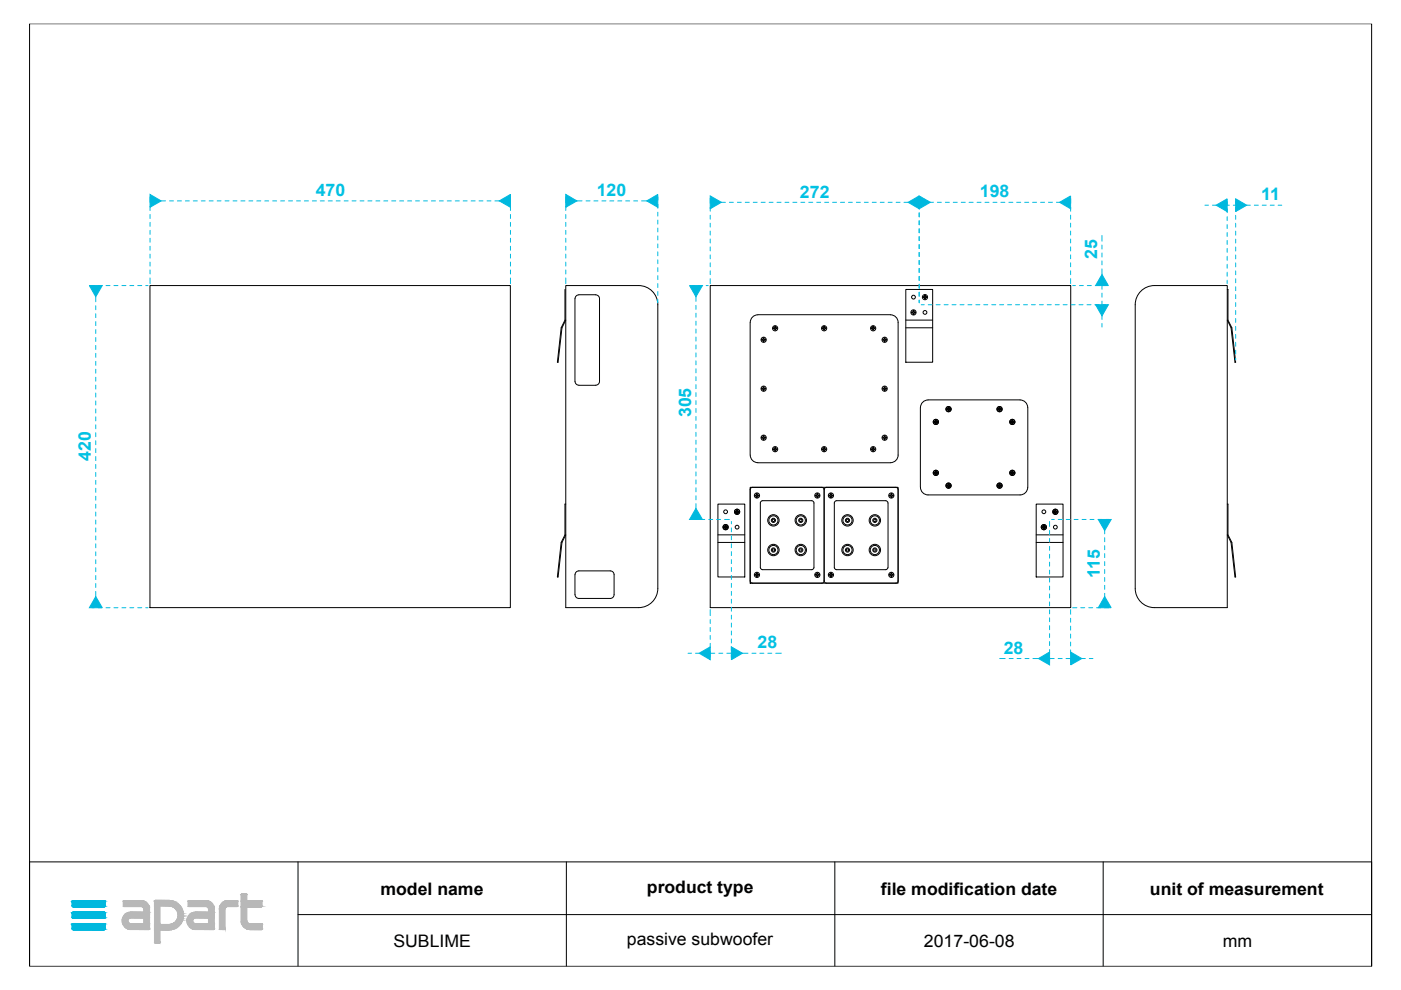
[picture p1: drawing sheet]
<svg xmlns="http://www.w3.org/2000/svg" width="297mm" height="210mm" viewBox="0 0 297 210" stroke-linecap="round" stroke-linejoin="round" font-family="sans-serif">
<defs><g id="words">
<g font-size="3.7" fill="#00c3e4">
<text x="66.9" y="41.5">470</text>
<text x="126.5" y="41.5">120</text>
<text x="169.6" y="41.9">272</text>
<text x="207.8" y="41.9">198</text>
<text x="267.4" y="42.5">11</text>
<text x="232.6" y="55" transform="rotate(-90 232.6 55)">25</text>
<text x="146.5" y="88.5" transform="rotate(-90 146.5 88.5)">305</text>
<text x="19.3" y="97.8" transform="rotate(-90 19.3 97.8)">420</text>
<text x="233.2" y="122.6" transform="rotate(-90 233.2 122.6)">115</text>
<text x="160.6" y="137.5">28</text>
<text x="212.8" y="138.6">28</text>
</g>
<g font-size="3.7">
<text x="80.6" y="189.7">model name</text>
<text x="137.2" y="189.3">product type</text>
<text x="186.8" y="189.7">file modification date</text>
<text x="243.8" y="189.7">unit of measurement</text>
<text x="83.4" y="200.8">SUBLIME</text>
<text x="132.9" y="200.4">passive subwoofer</text>
<text x="195.9" y="200.8">2017-06-08</text>
<text x="259.3" y="200.8">mm</text>
</g>
</g></defs>
<g fill="none" stroke="#000" stroke-width=".21">
<path d="M6.3 5h284.5v199.9h-284.5zM31.8 60.5h76.4v68.3h-76.4zM119.8 61.4v6.5l-.8 1.6-.8 7.3h.1l.8-7.3 .9-1.6M120 60.5h15.4a4.1 4.1 0 0 1 4.1 4.1v60.2a4.1 4.1 0 0 1-4.1 4h-15.4zM122.2 62.8l.5-.3h3.6a.8 .8 0 0 1 .8 .8v17.6a.8 .8 0 0 1-.8 .8h-3.6a.84 .84 0 0 1-.8-.8v-17.6zM150.6 60.5h76.4v68.3h-76.4zM159.5 67.2l1.2-.5h28.1a1.61 1.61 0 0 1 1.6 1.7v28.1a1.61 1.61 0 0 1-1.6 1.6h-28.1a1.65 1.65 0 0 1-1.7-1.6l.1-28.1v-.5zM161.5 71.9h.3v-.3h.2v.3h.3v.2h-.3v.3h-.2v-.3h-.3zM163.9 69.5h.4v-.3h.1v.3h.4v.2h-.4v.3h-.1v-.3h-.4zM174.6 69.2h.2v.3h.4v.2h-.4v.3h-.2v-.3h-.3v-.2h.3zM185 69.2h.2v.3h.3v.2h-.3v.3h-.2v-.3h-.3v-.2h.3zM187.2 71.9h.3v-.3h.2v.3h.3v.2h-.3v.3h-.2v-.3h-.3z"/>
<path d="M192 61.4h5.7v15.4h-5.7zM192 67.9h5.7M192 69.5h5.7M193.3 66.1h.3v-.3h.2v.3h.3v.2h-.3v.4h-.2v-.4h-.3zM195.7 62.9h.3v-.3h.2v.3h.3v.2h-.3v.3h-.2v-.3h-.3zM241.9 61.7a4.1 4.1 0 0 1 2.9-1.2h15.4v68.3h-15.4a4.1 4.1 0 0 1-4.1-4v-60.2a4.1 4.1 0 0 1 1.2-2.9zM260.2 61.4h.2v6.5l.8 1.6 .8 7.3h-.2l-.8-7.3-.8-1.6M161.8 92.4h.2v.3h.3v.2h-.3v.3h-.2v-.3h-.3v-.2h.3zM161.8 82h.2v.3h.3v.2h-.3v.3h-.2v-.3h-.3v-.2h.3zM163.9 95.2h.4v-.3h.1v.3h.4v.2h-.4v.3h-.1v-.3h-.4zM174.3 95.2h.3v-.3h.2v.3h.4v.2h-.4v.3h-.2v-.3h-.3zM184.7 95.2h.3v-.3h.2v.3h.3v.2h-.3v.3h-.2v-.3h-.3z"/>
<path d="M187.2 92.7h.3v-.3h.2v.3h.3v.2h-.3v.3h-.2v-.3h-.3zM187.2 82.3h.3v-.3h.2v.3h.3v.2h-.3v.3h-.2v-.3h-.3zM195.6 85.3l1.2-.5h19.5a1.65 1.65 0 0 1 1.6 1.6v16.9a1.61 1.61 0 0 1-1.6 1.6h-19.5a1.65 1.65 0 0 1-1.7-1.6l.1-16.9v-.4zM198 89.4h.3v-.3h.2v.3h.3v.2h-.3v.3h-.2v-.3h-.3zM198.3 99.8h.2v.3h.3v.2h-.3v.4h-.2v-.4h-.3v-.2h.3zM201 86.3h.2v.3h.4v.3h-.4v.3h-.2v-.3h-.3v-.3h.3zM211.8 86.3h.2v.3h.3v.3h-.3v.3h-.2v-.3h-.3v-.3h.3zM214.5 89.1h.2v.3h.4v.2h-.4v.3h-.2v-.3h-.3v-.2h.3zM214.5 99.8h.2v.3h.4v.2h-.4v.4h-.2v-.4h-.3v-.2h.3zM120 106.9h-.2v6.5l-.8 1.6-.8 7.3h.1l.8-7.3 .9-1.6M152.2 106.9h5.7v15.4h-5.7zM152.2 113.4h5.7"/>
<path d="M152.2 115h5.7M153.4 111.7h.3v-.3h.2v.3h.3v.2h-.3v.3h-.2v-.3h-.3zM155.9 108.4h.3v-.3h.2v.3h.3v.2h-.3v.4h-.2v-.4h-.3zM159 103.3h31.4v20.3h-31.4zM160.1 105h.3v-.3h.2v.3h.3v.2h-.3v.3h-.2v-.3h-.3zM161.3 106.4l.4-.2h10.4l.4 .2 .1 13.9-.3 .4-10.6 .1-.4-.3zM173.2 104.7h.2v.3h.3v.2h-.3v.3h-.2v-.3h-.3v-.2h.3zM174.7 103.8v-.2l-.5-.3h-14.7l-.2 .1-.3 .4 .1 19.6 .4 .2h14.7l.5-.2v-.2M174.7 103.8l.1-.2 .4-.3h14.7l.5 .3v19.6v.2l-.5 .2h-14.7h-.2l-.3-.4M174.7 103.8v19.4M175.7 105h.4v-.3h.2v.3h.3v.2h-.3v.3h-.2v-.3h-.4zM177 106.4l.4-.2h10.4l.4 .2 .1 13.9-.3 .4-10.6 .1-.4-.3z"/>
<path d="M188.6 105h.3v-.3h.2v.3h.3v.2h-.3v.3h-.2v-.3h-.3zM200.7 102.9h.3v-.3h.2v.3h.4v.2h-.4v.3h-.2v-.3h-.3zM211.5 102.9h.3v-.3h.2v.3h.3v.2h-.3v.3h-.2v-.3h-.3zM219.7 106.9h5.7v15.4h-5.7zM219.7 113.4h5.7M219.7 115h5.7M220.9 111.7h.3v-.3h.2v.3h.3v.2h-.3v.3h-.2v-.3h-.3zM223.9 108.4h.3v.2h-.3v.4h-.3v-.4M223.9 108.4v-.3h-.3v.3h-.2v.2h.2M260.2 106.9h.2v6.5l.8 1.6 .8 7.3h-.2l-.8-7.3-.8-1.6M122.2 121.3l.5-.3h6.7a.8 .8 0 0 1 .8 .8v4.3a.8 .8 0 0 1-.8 .8h-6.7a.84 .84 0 0 1-.8-.8v-4.3zM160.1 121.8h.3v-.3h.2v.3h.3v.2h-.3v.3h-.2v-.3h-.3z"/>
<path d="M172.9 121.8h.3v-.3h.2v.3h.3v.2h-.3v.3h-.2v-.3h-.3zM175.7 121.8h.4v-.3h.2v.3h.3v.2h-.3v.3h-.2v-.3h-.4zM188.6 121.8h.3v-.3h.2v.3h.3v.2h-.3v.3h-.2v-.3h-.3zM6.3 182.7h284.5v22.2h-284.5zM63.2 193.9h227.6M63.2 182.7v22.2M120.1 182.7v22.2M177 182.7v22.2M233.9 182.7v22.2"/>
<circle cx="161.9" cy="72" r=".55"/>
<circle cx="164.3" cy="69.6" r=".55"/>
<circle cx="174.7" cy="69.6" r=".55"/>
<circle cx="185.1" cy="69.6" r=".55"/>
<circle cx="187.6" cy="72" r=".55"/>
<circle cx="193.7" cy="66.2" r=".55"/>
<circle cx="193.7" cy="63" r=".4"/>
<circle cx="196.1" cy="63" r=".55"/>
<circle cx="196.1" cy="66.2" r=".4"/>
<circle cx="161.9" cy="92.8" r=".55"/>
<circle cx="161.9" cy="82.4" r=".55"/>
<circle cx="164.3" cy="95.2" r=".55"/>
<circle cx="174.7" cy="95.2" r=".55"/>
<circle cx="185.1" cy="95.2" r=".55"/>
<circle cx="187.6" cy="82.4" r=".55"/>
<circle cx="187.6" cy="92.8" r=".55"/>
<circle cx="198.4" cy="89.5" r=".55"/>
<circle cx="201.1" cy="86.8" r=".55"/>
<circle cx="211.9" cy="86.8" r=".55"/>
<circle cx="214.6" cy="89.5" r=".55"/>
<circle cx="153.8" cy="111.8" r=".55"/>
<circle cx="153.8" cy="108.5" r=".4"/>
<circle cx="156.3" cy="108.5" r=".55"/>
<circle cx="156.3" cy="111.8" r=".4"/>
<circle cx="160.5" cy="105.1" r=".55"/>
<circle cx="164" cy="116.6" r=".97"/>
<circle cx="164" cy="110.3" r=".97"/>
<circle cx="164" cy="116.6" r="1.21"/>
<circle cx="164" cy="110.3" r="1.21"/>
<circle cx="164" cy="116.6" r=".44"/>
<circle cx="164" cy="110.3" r=".44"/>
<circle cx="164" cy="116.6" r=".25"/>
<circle cx="164" cy="110.3" r=".25"/>
<circle cx="169.8" cy="116.6" r=".97"/>
<circle cx="169.8" cy="110.3" r=".97"/>
<circle cx="169.8" cy="116.6" r="1.21"/>
<circle cx="169.8" cy="110.3" r="1.21"/>
<circle cx="169.8" cy="110.3" r=".44"/>
<circle cx="169.8" cy="116.6" r=".44"/>
<circle cx="169.8" cy="116.6" r=".25"/>
<circle cx="169.8" cy="110.3" r=".25"/>
<circle cx="173.3" cy="105.1" r=".55"/>
<circle cx="176.2" cy="105.1" r=".55"/>
<circle cx="179.7" cy="116.6" r=".97"/>
<circle cx="179.7" cy="110.3" r=".97"/>
<circle cx="179.7" cy="116.6" r="1.21"/>
<circle cx="179.7" cy="110.3" r="1.21"/>
<circle cx="179.7" cy="116.6" r=".44"/>
<circle cx="179.7" cy="110.3" r=".44"/>
<circle cx="179.7" cy="116.6" r=".25"/>
<circle cx="179.7" cy="110.3" r=".25"/>
<circle cx="185.5" cy="110.3" r=".97"/>
<circle cx="185.5" cy="116.6" r=".97"/>
<circle cx="185.5" cy="116.6" r="1.21"/>
<circle cx="185.5" cy="110.3" r="1.21"/>
<circle cx="185.5" cy="110.3" r=".44"/>
<circle cx="185.5" cy="116.6" r=".44"/>
<circle cx="185.5" cy="116.6" r=".25"/>
<circle cx="185.5" cy="110.3" r=".25"/>
<circle cx="189" cy="105.1" r=".55"/>
<circle cx="198.4" cy="100.3" r=".55"/>
<circle cx="201.1" cy="103" r=".55"/>
<circle cx="211.9" cy="103" r=".55"/>
<circle cx="214.6" cy="100.3" r=".55"/>
<circle cx="221.3" cy="111.8" r=".55"/>
<circle cx="221.3" cy="108.5" r=".4"/>
<circle cx="223.8" cy="108.5" r=".55"/>
<circle cx="223.8" cy="111.8" r=".4"/>
<circle cx="160.5" cy="121.9" r=".55"/>
<circle cx="173.3" cy="121.9" r=".55"/>
<circle cx="176.2" cy="121.9" r=".55"/>
<circle cx="189" cy="121.9" r=".55"/>
</g>
<g fill="#00b8de" stroke="#00b8de" stroke-width=".21">
<path d="M15.5 191h6.6z"/>
<path d="M15.4 191h6.8z"/>
<path d="M15.5 191h6.7z"/>
<path d="M15.3 191h6.9z"/>
<path d="M15.3 191l7 .1z"/>
<path d="M15.3 191.1h7z"/>
<path d="M15.3 191.1l7.1 .1z"/>
<path d="M15.2 191.2h7.2z"/>
<path d="M15.2 191.2l7.2 .8h-7.2z"/>
<path d="M15.2 191.2h7.2v.8z"/>
<path d="M15.2 192h7.2z"/>
<path d="M15.2 192l7.1 .1z"/>
<path d="M15.3 192.1h7z"/>
<path d="M15.3 192.1l7 .1z"/>
<path d="M15.3 192.2h6.9z"/>
<path d="M15.3 192.2h7z"/>
<path d="M15.4 192.2l6.8 .1z"/>
<path d="M15.4 192.2h6.8z"/>
<path d="M15.4 192.3h6.7z"/>
<path d="M15.4 192.3h6.8z"/>
<path d="M15.5 192.3h6.6z"/>
<path d="M15.5 193.4h6.6z"/>
<path d="M15.4 193.4h6.8z"/>
<path d="M15.5 193.4h6.7z"/>
<path d="M15.3 193.5h6.9z"/>
<path d="M15.4 193.4l6.8 .1z"/>
<path d="M15.3 193.5h7z"/>
<path d="M15.3 193.5l7 .1z"/>
<path d="M15.3 193.6h7.1z"/>
<path d="M15.2 193.6l7.2 .1z"/>
<path d="M15.2 193.7l7.2 .7h-7.2z"/>
<path d="M15.2 193.7h7.2v.7z"/>
<path d="M15.2 194.4l7.2 .1z"/>
<path d="M15.2 194.5h7.1z"/>
<path d="M15.2 194.5h7.2z"/>
<path d="M15.3 194.5l7 .1z"/>
<path d="M15.3 194.5h7z"/>
<path d="M15.3 194.6h7z"/>
<path d="M15.3 194.6h6.9z"/>
<path d="M15.3 194.6l6.9 .1z"/>
<path d="M15.4 194.7h6.8z"/>
<path d="M15.4 194.7h6.7z"/>
<path d="M15.5 194.7h6.6z"/>
<path d="M15.5 195.8h6.6z"/>
<path d="M15.4 195.8h6.8z"/>
<path d="M15.5 195.8h6.7z"/>
<path d="M15.3 195.9h6.9z"/>
<path d="M15.4 195.8l6.8 .1z"/>
<path d="M15.3 195.9h7z"/>
<path d="M15.3 195.9l7 .1z"/>
<path d="M15.3 196h7.1z"/>
<path d="M15.2 196l7.2 .1z"/>
<path d="M15.2 196.1l7.2 .7h-7.2z"/>
<path d="M15.2 196.1h7.2v.7z"/>
<path d="M15.2 196.8l7.2 .1z"/>
<path d="M15.2 196.9h7.1z"/>
<path d="M15.2 196.9h7.2z"/>
<path d="M15.3 196.9l7 .1z"/>
<path d="M15.3 196.9h7z"/>
<path d="M15.3 197h7z"/>
<path d="M15.3 197l6.9 .1z"/>
<path d="M15.3 197.1h6.9z"/>
<path d="M15.4 197.1h6.8z"/>
<path d="M15.4 197.1h6.7z"/>
<path d="M15.5 197.1h6.6z"/>
<path d="M31.8 41.2l2.4 1.4-2.4 1.4z"/>
<path d="M105.9 42.6l2.3-1.4v2.8z"/>
<path d="M20.3 126.5l1.4 2.4h-2.8z"/>
<path d="M18.9 60.5h2.8l-1.4 2.4z"/>
<path d="M120 41.2l2.3 1.4-2.3 1.4z"/>
<path d="M137.1 42.6l2.4-1.4v2.8z"/>
<path d="M150.6 41.5l2.4 1.4-2.4 1.4z"/>
<path d="M192.5 42.9l2.4-1.4v2.8z"/>
<path d="M194.9 41.5l2.4 1.4-2.4 1.4z"/>
<path d="M224.6 42.9l2.4-1.4v2.8z"/>
<path d="M147.6 107.8l1.3 2.3h-2.7z"/>
<path d="M146.2 60.5h2.7l-1.3 2.4z"/>
<path d="M232.3 64.6h2.7l-1.4 2.4z"/>
<path d="M233.6 58.2l1.4 2.3h-2.7z"/>
<path d="M148.2 138.5l2.4-1.4v2.8z"/>
<path d="M155.1 137.1l2.3 1.4-2.3 1.4z"/>
<path d="M227 138.2l2.4 1.4-2.4 1.4z"/>
<path d="M220.2 139.6l2.3-1.4v2.8z"/>
<path d="M232.9 110.1h2.7l-1.4 2.4z"/>
<path d="M234.2 126.5l1.4 2.4h-2.7z"/>
<path d="M257.8 43.5l2.4-1.3v2.7z"/>
<path d="M262 42.2l2.3 1.3-2.3 1.4z"/>
</g>
<g fill="#b8b8b8" stroke="#b8b8b8" stroke-width=".21">
<path d="M51.2 189.6h1z"/>
<path d="M51.2 189.6h1.1z"/>
<path d="M51.1 189.6h1.2z"/>
<path d="M51.1 189.6l1.2 .1z"/>
<path d="M51.1 189.7h1.2z"/>
<path d="M32.9 190.9h3z"/>
<path d="M32.9 190.9h3.1z"/>
<path d="M32.8 190.9h3.2z"/>
<path d="M32.8 190.9l3.4 .1z"/>
<path d="M48.2 191h2.1z"/>
<path d="M40 191h3.7z"/>
<path d="M26.2 191h3.8z"/>
<path d="M51.1 189.7l1.2 1.3h-1.2z"/>
<path d="M51.1 189.7h1.2v1.3z"/>
<path d="M51.1 191h4.4z"/>
<path d="M39.9 191h3.9z"/>
<path d="M40 191h3.8z"/>
<path d="M32.8 191h3.5z"/>
<path d="M48.1 191h2.2z"/>
<path d="M26.2 191h3.9z"/>
<path d="M48 191h2.4z"/>
<path d="M48.1 191h2.3z"/>
<path d="M39.9 191h4z"/>
<path d="M26.2 191h4z"/>
<path d="M32.8 191h3.6z"/>
<path d="M47.9 191h2.5z"/>
<path d="M39.9 191h4.1z"/>
<path d="M26.2 191h4.1z"/>
<path d="M32.8 191h3.7z"/>
<path d="M39.9 191h4.2z"/>
<path d="M26.2 191h4.2z"/>
<path d="M32.8 191h3.8z"/>
<path d="M51.1 191h4.5z"/>
<path d="M47.8 191h2.6z"/>
<path d="M32.7 191h3.9z"/>
<path d="M47.7 191h2.7z"/>
<path d="M39.9 191h4.3z"/>
<path d="M26.1 191h4.4z"/>
<path d="M47.7 191.1h2.7z"/>
<path d="M47.7 191l2.7 .1z"/>
<path d="M39.9 191l4.4 .1z"/>
<path d="M26.1 191l4.4 .1z"/>
<path d="M51.1 191l4.5 .1z"/>
<path d="M47.6 191.1h2.8z"/>
<path d="M39.9 191.1h4.4z"/>
<path d="M26.1 191.1h4.5z"/>
<path d="M32.7 191l4.2 .1z"/>
<path d="M47.3 191.3l.3-.2 2.8 .2z"/>
<path d="M47.6 191.1h2.8v.2z"/>
<path d="M39.9 191.1l4.7 .2h-4.7z"/>
<path d="M39.9 191.1h4.4l.3 .2z"/>
<path d="M26.1 191.1l4.8 .2h-4.8z"/>
<path d="M26.1 191.1h4.5l.3 .2z"/>
<path d="M32.7 191.1l4.7 .2h-4.7z"/>
<path d="M32.7 191.1h4.2l.5 .2z"/>
<path d="M47 191.5l.3-.2 3.1 .2z"/>
<path d="M47.3 191.3h3.1v.2z"/>
<path d="M39.9 191.3l5 .2h-5z"/>
<path d="M39.9 191.3h4.7l.3 .2z"/>
<path d="M26.1 191.3l5.1 .2h-5.1z"/>
<path d="M26.1 191.3h4.8l.3 .2z"/>
<path d="M32.7 191.3l5.1 .3h-5.1z"/>
<path d="M32.7 191.3h4.7l.4 .3z"/>
<path d="M47 191.5l3.4 .2h-3.6z"/>
<path d="M47 191.5h3.4v.2z"/>
<path d="M39.9 191.5l5.2 .2h-5.2z"/>
<path d="M39.9 191.5h5l.2 .2z"/>
<path d="M26.1 191.5l5.3 .2h-5.3z"/>
<path d="M26.1 191.5h5.1l.2 .2z"/>
<path d="M32.7 191.6l5.4 .4h-5.4z"/>
<path d="M32.7 191.6h5.1l.3 .4z"/>
<path d="M46.8 191.7l3.6 .3h-3.7z"/>
<path d="M46.8 191.7h3.6v.3z"/>
<path d="M39.9 191.7l5.4 .3h-5.4z"/>
<path d="M39.9 191.7h5.2l.2 .3z"/>
<path d="M26.1 191.7l5.5 .3h-5.5z"/>
<path d="M26.1 191.7h5.3l.2 .3z"/>
<path d="M46.7 192l3.7 .1z"/>
<path d="M39.9 192l5.4 .1z"/>
<path d="M26.1 192l5.5 .1z"/>
<path d="M46.6 192.1h3.8z"/>
<path d="M26.1 192.1h5.5z"/>
<path d="M39.9 192.1h5.4z"/>
<path d="M32.7 192l5.6 .1h-5.6z"/>
<path d="M32.7 192h5.4l.2 .1z"/>
<path d="M51.1 191.1l4.5 1h-4.5z"/>
<path d="M51.1 191.1h4.5v1z"/>
<path d="M51.1 192.1h4.5z"/>
<path d="M39.9 192.1l5.4 .1z"/>
<path d="M46.6 192.1l3.8 .1z"/>
<path d="M26.2 192.1l5.4 .1z"/>
<path d="M51.1 192.1l4.5 .1z"/>
<path d="M39.9 192.2h5.4z"/>
<path d="M35.9 192.1l2.4 .1z"/>
<path d="M46.6 192.2h3.8z"/>
<path d="M26.2 192.2h5.4z"/>
<path d="M51.1 192.2h4.4z"/>
<path d="M51.1 192.2h4.5z"/>
<path d="M46.6 192.2h3.7z"/>
<path d="M40 192.2h5.3z"/>
<path d="M46.6 192.2h1.5z"/>
<path d="M46.6 192.2h1.6z"/>
<path d="M43.7 192.2h1.7z"/>
<path d="M30 192.2h1.6z"/>
<path d="M51.1 192.2h4.3z"/>
<path d="M46.6 192.2l1.4 .1z"/>
<path d="M43.8 192.2l1.6 .1z"/>
<path d="M30.1 192.2l1.5 .1z"/>
<path d="M36.3 192.2l2.1 .1h-1.8z"/>
<path d="M36.3 192.2h2l.1 .1z"/>
<path d="M46.6 192.3h1.3z"/>
<path d="M46.6 192.3h1.4z"/>
<path d="M43.9 192.3h1.5z"/>
<path d="M30.2 192.3h1.4z"/>
<path d="M46.5 192.3l1.4 .1z"/>
<path d="M46.5 192.3h1.4z"/>
<path d="M44 192.3l1.4 .1z"/>
<path d="M30.3 192.3l1.4 .1z"/>
<path d="M36.6 192.3l1.8 .1z"/>
<path d="M46.5 192.4h1.4z"/>
<path d="M44 192.4h1.4z"/>
<path d="M30.3 192.4h1.4z"/>
<path d="M36.8 192.4l1.7 .1h-1.6z"/>
<path d="M36.8 192.4h1.6l.1 .1z"/>
<path d="M46.5 192.4l1.3 .1z"/>
<path d="M44.1 192.4l1.3 .1z"/>
<path d="M30.3 192.4l1.4 .1z"/>
<path d="M46.5 192.5l1.3 .1z"/>
<path d="M46.5 192.5h1.3z"/>
<path d="M44.1 192.5l1.3 .1z"/>
<path d="M30.4 192.5l1.3 .1z"/>
<path d="M46.5 192.6l1.2 .1z"/>
<path d="M46.5 192.6h1.3z"/>
<path d="M44.2 192.6l1.2 .1z"/>
<path d="M30.4 192.6l1.3 .1z"/>
<path d="M46.5 192.7h1.2z"/>
<path d="M44.2 192.7h1.2z"/>
<path d="M30.5 192.7h1.2z"/>
<path d="M36.9 192.5l1.7 .2h-1.4z"/>
<path d="M36.9 192.5h1.6l.1 .2z"/>
<path d="M37.2 192.7l1.5 .1z"/>
<path d="M37.3 192.8l1.4 .2h-1.3z"/>
<path d="M37.3 192.8h1.4v.2z"/>
<path d="M37.4 193l1.4 .3h-1.2z"/>
<path d="M37.4 193h1.3l.1 .3z"/>
<path d="M37.6 193.3h1.2z"/>
<path d="M44.2 192.7l1.2 .7h-1.2z"/>
<path d="M44.2 192.7h1.2v.7z"/>
<path d="M30.5 192.7l1.2 .7h-1.2z"/>
<path d="M30.5 192.7h1.2v.7z"/>
<path d="M41 193.5h4.4z"/>
<path d="M41.3 193.4l4.1 .1z"/>
<path d="M27.2 193.5h4.5z"/>
<path d="M27.6 193.4l4.1 .1z"/>
<path d="M40.7 193.6h4.7z"/>
<path d="M41 193.5l4.4 .1z"/>
<path d="M26.9 193.6h4.8z"/>
<path d="M27.2 193.5l4.5 .1z"/>
<path d="M37.6 193.3l1.3 .4h-1.2z"/>
<path d="M37.6 193.3h1.2l.1 .4z"/>
<path d="M40.4 193.7l.3-.1 4.7 .1z"/>
<path d="M40.7 193.6h4.7v.1z"/>
<path d="M26.6 193.7l.3-.1 4.8 .1z"/>
<path d="M26.9 193.6h4.8v.1z"/>
<path d="M37.7 193.7l1.2 .1z"/>
<path d="M40.1 194l.3-.3 5 .3z"/>
<path d="M40.4 193.7h5v.3z"/>
<path d="M26.4 194l.2-.3 5.1 .3z"/>
<path d="M26.6 193.7h5.1v.3z"/>
<path d="M37.7 193.8l1.2 .2h-1.2z"/>
<path d="M37.7 193.8h1.2v.2z"/>
<path d="M40.1 194l5.3 .3h-5.5z"/>
<path d="M40.1 194h5.3v.3z"/>
<path d="M26.4 194l5.3 .3h-5.5z"/>
<path d="M26.4 194h5.3v.3z"/>
<path d="M37.7 194l1.2 .3h-1.2z"/>
<path d="M37.7 194h1.2v.3z"/>
<path d="M37.7 194.3l1.2 .1z"/>
<path d="M37.7 194.3h1.2z"/>
<path d="M39.9 194.3l5.5 .3h-5.6z"/>
<path d="M39.9 194.3h5.5v.3z"/>
<path d="M26.2 194.3l5.5 .3h-5.7z"/>
<path d="M26.2 194.3h5.5v.3z"/>
<path d="M39.8 194.6h5.6z"/>
<path d="M26 194.6h5.7z"/>
<path d="M39.7 194.6l1.6 .1z"/>
<path d="M39.7 194.6h1.7z"/>
<path d="M26 194.6l1.5 .1z"/>
<path d="M26 194.6h1.6z"/>
<path d="M39.7 194.7h1.5z"/>
<path d="M39.7 194.7h1.6z"/>
<path d="M26 194.7h1.4z"/>
<path d="M26 194.7h1.5z"/>
<path d="M37.7 194.4l1.1 .4h-1.2z"/>
<path d="M37.7 194.4h1.2l-.1 .4z"/>
<path d="M39.7 194.7l1.4 .1z"/>
<path d="M26 194.7l1.3 .1z"/>
<path d="M37.6 194.8h1.2z"/>
<path d="M39.7 194.8l1.3 .1z"/>
<path d="M39.7 194.8h1.4z"/>
<path d="M26 194.8l1.2 .1z"/>
<path d="M26 194.8h1.3z"/>
<path d="M39.7 194.9h1.3z"/>
<path d="M25.9 194.9h1.3z"/>
<path d="M39.6 194.9l1.3 .1z"/>
<path d="M39.6 194.9h1.4z"/>
<path d="M25.9 194.9l1.3 .1z"/>
<path d="M39.6 195l1.3 .1z"/>
<path d="M39.6 195h1.3z"/>
<path d="M25.9 195l1.2 .1z"/>
<path d="M25.9 195h1.3z"/>
<path d="M37.6 194.8l1.1 .3h-1.3z"/>
<path d="M37.6 194.8h1.2l-.1 .3z"/>
<path d="M39.6 195.1l1.3 .1h-1.3z"/>
<path d="M39.6 195.1h1.3z"/>
<path d="M25.9 195.1l1.2 .1h-1.2z"/>
<path d="M25.9 195.1h1.2z"/>
<path d="M39.6 195.2h1.3z"/>
<path d="M25.9 195.2h1.2z"/>
<path d="M51.1 192.2l1.2 3.1h-1.2z"/>
<path d="M51.1 192.2h1.2v3.1z"/>
<path d="M51.1 195.3h1.2z"/>
<path d="M37.4 195.1l1.3 .2h-1.4z"/>
<path d="M37.4 195.1h1.3v.2z"/>
<path d="M39.6 195.2l1.3 .1z"/>
<path d="M25.9 195.2l1.2 .1z"/>
<path d="M51.1 195.3l1.2 .1z"/>
<path d="M37.3 195.3l1.3 .1h-1.4z"/>
<path d="M37.3 195.3h1.4z"/>
<path d="M39.6 195.3l1.3 .1z"/>
<path d="M25.9 195.3l1.2 .1z"/>
<path d="M51.1 195.4l1.3 .1z"/>
<path d="M39.6 195.4l1.3 .1z"/>
<path d="M25.9 195.4l1.3 .1z"/>
<path d="M51.1 195.5h1.3z"/>
<path d="M39.6 195.5l1.4 .1z"/>
<path d="M25.9 195.5l1.3 .1z"/>
<path d="M39.6 195.6h1.4z"/>
<path d="M25.9 195.6h1.3z"/>
<path d="M36.9 195.6l.3-.2 1.3 .2z"/>
<path d="M37.2 195.4h1.4l-.1 .2z"/>
<path d="M51.1 195.5l1.4 .1z"/>
<path d="M51.1 195.6h1.4z"/>
<path d="M39.7 195.6l1.4 .1z"/>
<path d="M25.9 195.6l1.4 .1z"/>
<path d="M51.1 195.6l1.4 .1z"/>
<path d="M36.8 195.7h1.6z"/>
<path d="M36.9 195.6h1.6z"/>
<path d="M51.2 195.7h1.4z"/>
<path d="M39.7 195.7l1.5 .1z"/>
<path d="M26 195.7l1.4 .1z"/>
<path d="M51.2 195.7l1.5 .1z"/>
<path d="M39.7 195.8h1.6z"/>
<path d="M26 195.8h1.5z"/>
<path d="M36.6 195.8h1.8z"/>
<path d="M51.2 195.8h1.6z"/>
<path d="M51.2 195.8h1.7z"/>
<path d="M51.2 195.8h4.3z"/>
<path d="M44.2 194.6l1.2 1.2h-1.2z"/>
<path d="M44.2 194.6h1.2v1.2z"/>
<path d="M39.7 195.8h1.7z"/>
<path d="M30.5 194.6l1.2 1.2h-1.2z"/>
<path d="M30.5 194.6h1.2v1.2z"/>
<path d="M26 195.8h1.6z"/>
<path d="M51.2 195.8h4.4z"/>
<path d="M51.2 195.8l4.4 .1z"/>
<path d="M51.2 195.9h4.4z"/>
<path d="M39.7 195.8l5.7 .1z"/>
<path d="M26 195.8l5.7 .1z"/>
<path d="M36.3 195.9l.3-.1 1.7 .1z"/>
<path d="M36.6 195.8h1.8l-.1 .1z"/>
<path d="M35.9 196h2.4z"/>
<path d="M36.3 195.9h2z"/>
<path d="M32.7 192.1l1.2 3.9h-1.2z"/>
<path d="M32.7 192.1h1.2v3.9z"/>
<path d="M32.7 196l5.4 .1h-5.4z"/>
<path d="M32.7 196h5.6l-.2 .1z"/>
<path d="M39.8 195.9l5.6 .3h-5.5z"/>
<path d="M39.8 195.9h5.6v.3z"/>
<path d="M26 195.9l5.7 .3h-5.5z"/>
<path d="M26 195.9h5.7v.3z"/>
<path d="M51.2 195.9l4.4 .4h-4.2z"/>
<path d="M51.2 195.9h4.4v.4z"/>
<path d="M32.7 196.1l5.1 .4h-5.1z"/>
<path d="M32.7 196.1h5.4l-.3 .4z"/>
<path d="M39.9 196.2l5.5 .3h-5.3z"/>
<path d="M39.9 196.2h5.5v.3z"/>
<path d="M26.2 196.2l5.5 .3h-5.3z"/>
<path d="M26.2 196.2h5.5v.3z"/>
<path d="M51.4 196.3l4.2 .2h-4z"/>
<path d="M51.4 196.3h4.2v.2z"/>
<path d="M40.1 196.5l5.3 .2h-5z"/>
<path d="M40.1 196.5h5.3v.2z"/>
<path d="M26.4 196.5l5.3 .2h-5.1z"/>
<path d="M26.4 196.5h5.3v.2z"/>
<path d="M32.7 196.5l4.7 .3h-4.7z"/>
<path d="M32.7 196.5h5.1l-.4 .3z"/>
<path d="M51.6 196.5l4 .3h-3.7z"/>
<path d="M51.6 196.5h4v.3z"/>
<path d="M40.4 196.7l5 .2h-4.7z"/>
<path d="M40.4 196.7h5v.2z"/>
<path d="M26.6 196.7l5.1 .2h-4.8z"/>
<path d="M26.6 196.7h5.1v.2z"/>
<path d="M51.9 196.8l3.7 .1h-3.4z"/>
<path d="M51.9 196.8h3.7v.1z"/>
<path d="M46.5 192.7l1.2 4.3h-1.2z"/>
<path d="M46.5 192.7h1.2v4.3z"/>
<path d="M40.7 196.9l4.7 .1z"/>
<path d="M26.9 196.9l4.8 .1z"/>
<path d="M52.2 196.9l3.4 .1z"/>
<path d="M32.7 196.8l4.2 .2h-4.2z"/>
<path d="M32.7 196.8h4.7l-.5 .2z"/>
<path d="M46.5 197h1.2z"/>
<path d="M40.8 197h4.6z"/>
<path d="M27.1 197h4.6z"/>
<path d="M52.3 197h3.3z"/>
<path d="M40.9 197h4.5z"/>
<path d="M27.2 197h4.5z"/>
<path d="M52.4 197h3.2z"/>
<path d="M41 197h4.4z"/>
<path d="M52.5 197h3.1z"/>
<path d="M52.5 197l3.1 .1z"/>
<path d="M46.5 197l1.2 .1z"/>
<path d="M46.5 197.1h1.2z"/>
<path d="M41.1 197l4.3 .1z"/>
<path d="M27.3 197l4.4 .1z"/>
<path d="M27.3 197h4.4z"/>
<path d="M52.6 197.1h3z"/>
<path d="M41.2 197.1h4.2z"/>
<path d="M27.4 197.1h4.2z"/>
<path d="M27.4 197.1h4.3z"/>
<path d="M46.6 197.1h1.1z"/>
<path d="M46.6 197.1h1z"/>
<path d="M27.5 197.1h4.1z"/>
<path d="M41.3 197.1h4z"/>
<path d="M41.3 197.1h4.1z"/>
<path d="M27.6 197.1h4z"/>
<path d="M52.7 197.1h2.8z"/>
<path d="M52.7 197.1h2.9z"/>
<path d="M52.8 197.1h2.7z"/>
<path d="M52.9 197.1h2.6z"/>
<path d="M32.7 197l3.7 .1h-3.7z"/>
<path d="M32.7 197h4.2l-.5 .1z"/>
<path d="M32.7 197.1l3.2 .1z"/>
<path d="M32.7 197.1h3.7z"/>
<path d="M32.7 197.2l1.2 2.6h-1.2z"/>
<path d="M32.7 197.2h1.2v2.6z"/>
<path d="M32.7 199.8h1.2z"/>
<path d="M32.8 199.8h1.1z"/>
<path d="M32.8 199.8l1.1 .1z"/>
<path d="M32.8 199.9h1.1z"/>
<path d="M32.8 199.9h1z"/>
<path d="M32.9 199.9h.9z"/>
</g>
<g fill="none" stroke="#00b8de" stroke-width=".21">
<path d="M31.8 41.8v1.2M31.8 43.8v.8M31.8 45.5v.8M31.8 47.1v.9M31.8 48.8v.9M31.8 50.5v.9M31.8 52.2v.9M31.8 53.9v.8M31.8 55.6v.8M31.8 57.2v.9M31.8 58.9v1.2M34.2 42.6h.9"/>
<path d="M35.9 42.6h.9M37.6 42.6h.9M39.3 42.6h.8M41 42.6h.8M42.7 42.6h.8M44.3 42.6h.9M46 42.6h.9M47.7 42.6h.9M49.4 42.6h.8M51.1 42.6h.8M52.8 42.6h.8M54.4 42.6h.9"/>
<path d="M56.1 42.6h.9M57.8 42.6h.9M59.5 42.6h.8M61.2 42.6h.8M62.9 42.6h.8M64.5 42.6h.9M66.2 42.6h.9M67.9 42.6h.9M69.6 42.6h.8M71.3 42.6h.8M73 42.6h.8M74.6 42.6h.9"/>
<path d="M76.3 42.6h.9M78 42.6h.8M79.7 42.6h.8M81.4 42.6h.8M83.1 42.6h.8M84.7 42.6h.9M86.4 42.6h.9M88.1 42.6h.8M89.8 42.6h.8M91.5 42.6h.8M93.2 42.6h.8M94.8 42.6h.9"/>
<path d="M96.5 42.6h.9M98.2 42.6h.8M99.9 42.6h.8M101.6 42.6h.8M103.3 42.6h.8M104.9 42.6h1M108.2 41.8v1.2M108.2 43.8v.8M108.2 45.5v.8M108.2 47.1v.9M108.2 48.8v.9M108.2 50.5v.9"/>
<path d="M108.2 52.2v.9M108.2 53.9v.8M108.2 55.6v.8M108.2 57.2v.9M108.2 58.9v1.2M120 41.8v1.2M120 43.8v.8M120 45.5v.8M120 47.1v.9M120 48.8v.9M120 50.5v.9M120 52.2v.9"/>
<path d="M120 53.9v.8M120 55.6v.8M120 57.2v.9M120 58.9v1.2M122.3 42.6h1.1M124.3 42.6h.8M125.9 42.6h.9M127.6 42.6h.9M129.3 42.6h.8M131 42.6h.8M132.7 42.6h.8M134.3 42.6h.9"/>
<path d="M136 42.6h1.1M139.5 41.8v.6M139.5 43.3v.8M139.5 45v.8M139.5 46.7v.8M139.5 48.4v.8M139.5 50v.9M139.5 51.7v.8M139.5 53.4v.8M139.5 55.1v.8M139.5 56.8v.8M139.5 58.5v.8"/>
<path d="M150.6 42.1v1M150.6 44v.8M150.6 45.6v.9M150.6 47.3v.8M150.6 49v.8M150.6 50.7v.8M150.6 52.4v.8M150.6 54v.9M150.6 55.7v.9M150.6 57.4v.8M150.6 59.1v1M153 42.9h.8"/>
<path d="M154.6 42.9h.9M156.3 42.9h.9M158 42.9h.9M159.7 42.9h.8M161.4 42.9h.8M163.1 42.9h.8M164.7 42.9h.9M166.4 42.9h.9M168.1 42.9h.9M169.8 42.9h.8M171.5 42.9h.8M173.2 42.9h.8"/>
<path d="M174.8 42.9h.9M176.5 42.9h.9M178.2 42.9h.9M179.9 42.9h.8M181.6 42.9h.8M183.3 42.9h.8M184.9 42.9h.9M186.6 42.9h.9M188.3 42.9h.8M190 42.9h.8M191.7 42.9h.8M194.9 42.1v.5"/>
<path d="M194.9 43.4v.9M194.9 45.1v.9M194.9 46.8v.9M194.9 48.5v.8M194.9 50.2v.8M194.9 51.9v.8M194.9 53.5v.9M194.9 55.2v.9M194.9 56.9v.9M194.9 58.6v.8M197.3 42.9h.6M198.7 42.9h.9"/>
<path d="M200.4 42.9h.9M202.1 42.9h.8M203.8 42.9h.8M205.5 42.9h.8M207.2 42.9h.8M208.8 42.9h.9M210.5 42.9h.9M212.2 42.9h.8M213.9 42.9h.8M215.6 42.9h.8M217.3 42.9h.8M218.9 42.9h.9"/>
<path d="M220.6 42.9h.9M222.3 42.9h.8M224 42.9h.6M227 42.1v1M227 44v.8M227 45.6v.9M227 47.3v.8M227 49v.8M227 50.7v.8M227 52.4v.8M227 54v.9M227 55.7v.9"/>
<path d="M227 57.4v.8M227 59.1v1M233.6 49.9v1.2M233.6 52v.8M233.6 53.6v.9M233.6 55.3v.9M233.6 57v1.2M255.5 43.5h.7M257.1 43.5h.7M260.2 42.7v.7M260.2 44.2v.9M260.2 45.9v.9"/>
<path d="M260.2 47.6v.9M260.2 49.3v.8M260.2 51v.8M260.2 52.7v.8M260.2 54.3v.9M260.2 56v.9M260.2 57.7v.9M260.2 59.4v.7M260.2 43.5h.4M261.5 43.5h.5M262 42.7v.4M262 44v.8"/>
<path d="M262 45.6v.9M262 47.3v.9M262 49v.9M262 50.7v.8M262 52.4v.8M262 54.1v.8M262 55.7v.9M262 57.4v.9M262 59.1v.9M264.3 43.5h.8M265.9 43.5h.9M267.6 43.5h.9"/>
<path d="M269.3 43.5h.9M271 43.5h.8M19.5 60.5h.5M20.3 62.9v1.1M20.3 64.8v.9M20.3 66.5v.8M20.3 68.2v.8M20.3 69.9v.8M20.3 71.6v.8M20.3 73.2v.9M20.3 74.9v.9M20.3 76.6v.9"/>
<path d="M20.3 78.3v.8M20.3 80v.8M20.8 60.5h.8M22.5 60.5h.8M24.2 60.5h.8M25.8 60.5h.9M27.5 60.5h.9M29.2 60.5h.9M30.9 60.5h.5M139.5 60.1v.9M139.5 61.8v.8M139.5 63.5v.7"/>
<path d="M146.7 60.5h.5M147.6 62.9v1M147.6 64.7v.9M147.6 66.4v.9M147.6 68.1v.8M147.6 69.8v.8M147.6 71.5v.8M147.6 73.1v.9M147.6 74.8v.9M147.6 76.5v.9M147.6 78.2v.8M147.6 79.9v.8"/>
<path d="M148 60.5h.9M149.7 60.5h.5M194.9 60.3v.8M194.9 62v.8M194.9 63.6v.6M195.3 64.6h.7M196.8 64.6h.9M198.5 64.6h.8M200.2 64.6h.8M201.8 64.6h.9M203.5 64.6h.9M205.2 64.6h.9"/>
<path d="M206.9 64.6h.9M208.6 64.6h.8M210.3 64.6h.8M211.9 64.6h.9M213.6 64.6h.9M215.3 64.6h.9M217 64.6h.8M218.7 64.6h.8M220.4 64.6h.8M222 64.6h.9M223.7 64.6h.9M225.4 64.6h.9"/>
<path d="M227.1 64.6h.8M227.4 60.5h.6M228.8 64.6h.8M228.9 60.5h.8M230.5 64.6h.8M230.5 60.5h.9M232.1 64.6h.9M232.2 60.5h.8M233.6 60.5v.8M233.6 62.2v.8M233.6 63.8v.8M233.6 67v.7"/>
<path d="M233.6 68.6v.7M233.8 64.6h.7M233.9 60.5h.6M262 60.8v.8M262 62.5v.8M262 64.2v.8M262 65.8v.9M262 67.5v.9M262 69.2v.9M262 70.9v.8M262 72.6v.8M262 74.3v.8"/>
<path d="M262 75.9v.5M20.3 81.6v.9M20.3 83.3v.9M20.3 85v.9M20.3 86.7v.9M20.3 88.4v.8M20.3 90.1v.8M20.3 91.7v.9M20.3 93.4v.9M20.3 95.1v.9M20.3 96.8v.9M20.3 98.5v.8"/>
<path d="M147.6 81.6v.8M147.6 83.2v.9M147.6 84.9v.9M147.6 86.6v.8M147.6 88.3v.8M147.6 90v.8M147.6 91.7v.8M147.6 93.3v.9M147.6 95v.9M147.6 96.7v.8M147.6 98.4v.8M20.3 100.2v.8"/>
<path d="M20.3 101.8v.9M20.3 103.5v.9M20.3 105.2v.9M20.3 106.9v.8M20.3 108.6v.8M20.3 110.3v.8M20.3 111.9v.9M20.3 113.6v.9M20.3 115.3v.9M20.3 117v.8M20.3 118.7v.8M146.7 110.1h1"/>
<path d="M147.6 100.1v.8M147.6 101.8v.8M147.6 103.4v.9M147.6 105.1v.9M147.6 106.8v1M148.6 110.1h.8M150.3 110.1h.8M151.9 110.1h.9M153.6 110.1h1M155.1 110.6v.5M155.1 111.9v.9M155.1 113.6v.8"/>
<path d="M155.1 115.3v.8M155.1 117v.8M155.1 118.6v.9M222.5 110.6v1M222.5 112.5v.8M222.5 114.2v.8M222.5 115.8v.9M222.5 117.5v.9M222.5 119.2v.8M223 110.1h.5M224.4 110.1h.8M226.1 110.1h.8"/>
<path d="M227.7 110.1h.9M229.4 110.1h.9M231.1 110.1h.8M232.8 110.1h.8M234.2 112.5v.7M234.2 114v.9M234.2 115.7v.9M234.2 117.4v.8M234.2 119.1v.8M234.5 110.1h.6M19.5 128.9h.5M20.3 120.4v.8"/>
<path d="M20.3 122v.9M20.3 123.7v.9M20.3 125.4v1.1M20.8 128.9h.8M22.5 128.9h.8M24.2 128.9h.8M25.8 128.9h.9M27.5 128.9h.9M29.2 128.9h.9M30.9 128.9h.5M145.9 138.5h.7M147.5 138.5h.7"/>
<path d="M150.6 129.3v1.2M150.6 131.4v.8M150.6 133v.9M150.6 134.7v.9M150.6 136.4v.9M150.6 138.1v1.2M150.6 138.5h1M152.4 138.5h.8M154.1 138.5h1M155.1 120.3v.9M155.1 122v.9M155.1 123.7v.8"/>
<path d="M155.1 125.4v.8M155.1 127.1v.8M155.1 128.7v.9M155.1 130.4v.9M155.1 132.1v.9M155.1 133.8v.8M155.1 135.5v.8M155.1 137.1v.9M155.1 138.8v.5M157.4 138.5h1.2M159.4 138.5h.9M161.1 138.5h.8"/>
<path d="M162.8 138.5h.8M164.5 138.5h1.2M211.9 139.6h1.2M214 139.6h.8M215.6 139.6h.9M217.3 139.6h.9M219 139.6h1.2M222.5 120.9v.8M222.5 122.6v.8M222.5 124.3v.8M222.5 125.9v.9M222.5 127.6v.8"/>
<path d="M222.5 129.3v.8M222.5 131v.8M222.5 132.7v.8M222.5 134.4v.8M222.5 136v.9M222.5 137.7v.8M222.5 139.4v1.1M222.5 139.6h1M224.3 139.6h.9M226 139.6h1M227 129.3v.9M227 131.1v.8"/>
<path d="M227 132.8v.8M227 134.4v.9M227 136.1v.9M227 137.8v.9M227 139.5v1M227.4 128.9h.9M229.1 128.9h.9M229.4 139.6h.7M230.8 128.9h.9M231 139.6h.7M232.5 128.9h.8M234.2 128.9h.9"/>
<path d="M234.2 120.7v.9M234.2 122.4v.9M234.2 124.1v.9M234.2 125.8v.7"/>
</g>
<use href="#words"/>
</svg>
